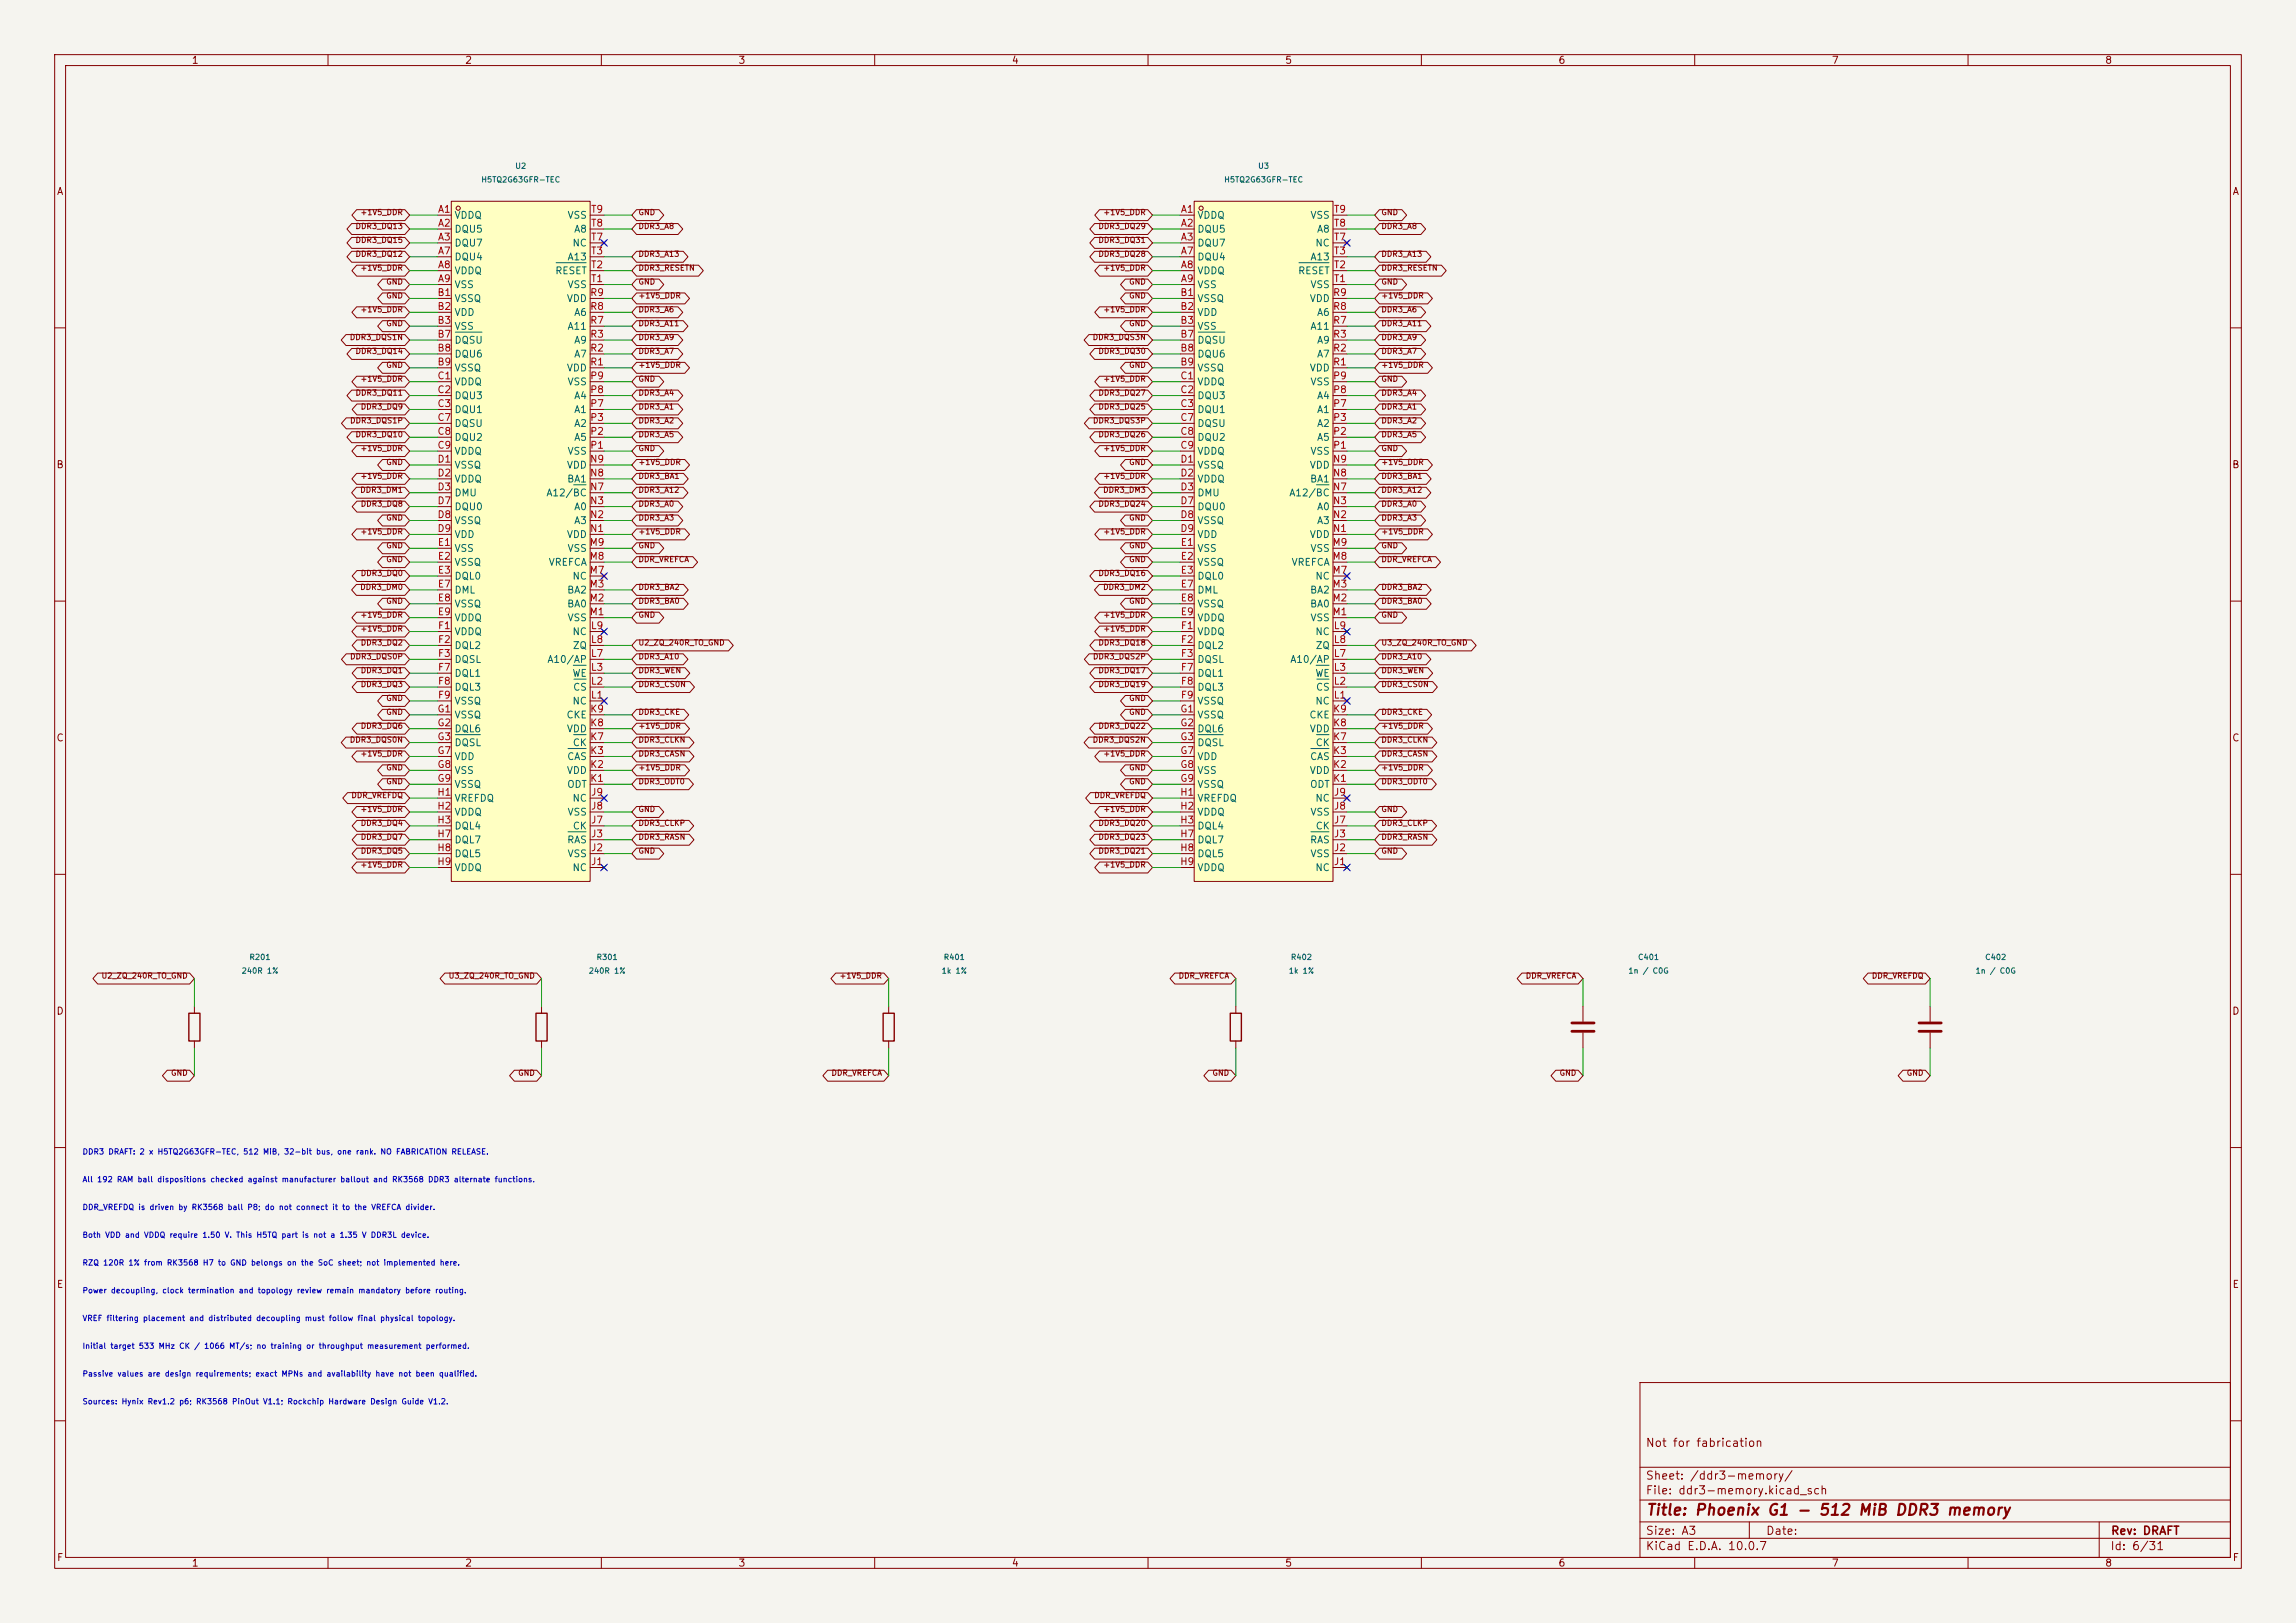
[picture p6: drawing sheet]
<svg xmlns="http://www.w3.org/2000/svg" width="420mm" height="297mm" viewBox="0 0 420 297" stroke-linecap="round" stroke-linejoin="round" font-family="sans-serif">
<defs><g id="words">
<text font-size="2" fill="#840000" x="301" y="277.8">Title: Phoenix G1 - 512 MiB DDR3 memory</text>
<g font-size="1.5" fill="#840000">
<text x="300.9" y="265.1">Not for fabrication</text>
<text x="300.9" y="273.8">File: ddr3-memory.kicad_sch</text>
<text x="300.9" y="271.1">Sheet: /ddr3-memory/</text>
<text x="300.9" y="281.2">Size: A3</text>
<text x="322.9" y="281.2">Date:</text>
<text x="386" y="281.2">Rev: DRAFT</text>
<text x="300.9" y="284">KiCad E.D.A. 10.0.7</text>
<text x="385.9" y="284">Id: 6/31</text>
</g>
<g font-size="1.3" fill="#840000">
<text x="35" y="12">1</text>
<text x="85" y="12">2</text>
<text x="135" y="12">3</text>
<text x="185" y="12">4</text>
<text x="235" y="12">5</text>
<text x="285" y="12">6</text>
<text x="335" y="12">7</text>
<text x="385" y="12">8</text>
<text x="10.3" y="36">A</text>
<text x="408.3" y="36">A</text>
<text x="10.2" y="86">B</text>
<text x="408.2" y="86">B</text>
<text x="10.2" y="136">C</text>
<text x="408.2" y="136">C</text>
<text x="10.2" y="186">D</text>
<text x="408.2" y="186">D</text>
<text x="10.3" y="236">E</text>
<text x="408.3" y="236">E</text>
<text x="10.3" y="286">F</text>
<text x="35" y="287">1</text>
<text x="85" y="287">2</text>
<text x="135" y="287">3</text>
<text x="185" y="287">4</text>
<text x="235" y="287">5</text>
<text x="285" y="287">6</text>
<text x="335" y="287">7</text>
<text x="385" y="287">8</text>
<text x="408.3" y="286">F</text>
</g>
<g font-size="1.3" fill="#a90000">
<text x="80" y="39.2">A1</text>
<text x="80" y="41.8">A2</text>
<text x="108" y="41.8">T8</text>
<text x="108" y="39.2">T9</text>
<text x="215.9" y="39.2">A1</text>
<text x="215.9" y="41.8">A2</text>
<text x="243.9" y="41.8">T8</text>
<text x="243.9" y="39.2">T9</text>
<text x="80" y="44.3">A3</text>
<text x="80" y="46.9">A7</text>
<text x="108" y="46.9">T3</text>
<text x="108" y="44.3">T7</text>
<text x="215.9" y="44.3">A3</text>
<text x="215.9" y="46.9">A7</text>
<text x="243.9" y="46.9">T3</text>
<text x="243.9" y="44.3">T7</text>
<text x="80" y="49.4">A8</text>
<text x="80" y="51.9">A9</text>
<text x="108" y="51.9">T1</text>
<text x="108" y="49.4">T2</text>
<text x="215.9" y="49.4">A8</text>
<text x="215.9" y="51.9">A9</text>
<text x="243.9" y="51.9">T1</text>
<text x="243.9" y="49.4">T2</text>
<text x="79.9" y="54.5">B1</text>
<text x="79.9" y="57">B2</text>
<text x="79.9" y="59.6">B3</text>
<text x="107.9" y="59.6">R7</text>
<text x="107.9" y="57">R8</text>
<text x="107.9" y="54.5">R9</text>
<text x="215.8" y="54.5">B1</text>
<text x="215.8" y="57">B2</text>
<text x="215.8" y="59.6">B3</text>
<text x="243.7" y="59.6">R7</text>
<text x="243.7" y="57">R8</text>
<text x="243.7" y="54.5">R9</text>
<text x="79.9" y="62.1">B7</text>
<text x="79.9" y="64.6">B8</text>
<text x="107.9" y="64.6">R2</text>
<text x="107.9" y="62.1">R3</text>
<text x="215.8" y="62.1">B7</text>
<text x="215.8" y="64.6">B8</text>
<text x="243.7" y="64.6">R2</text>
<text x="243.7" y="62.1">R3</text>
<text x="79.9" y="67.2">B9</text>
<text x="79.9" y="69.7">C1</text>
<text x="107.9" y="69.7">P9</text>
<text x="107.9" y="67.2">R1</text>
<text x="215.8" y="67.2">B9</text>
<text x="215.8" y="69.7">C1</text>
<text x="243.7" y="69.7">P9</text>
<text x="243.7" y="67.2">R1</text>
<text x="79.9" y="72.3">C2</text>
<text x="79.9" y="74.8">C3</text>
<text x="79.9" y="77.3">C7</text>
<text x="107.9" y="77.3">P3</text>
<text x="107.9" y="74.8">P7</text>
<text x="107.9" y="72.3">P8</text>
<text x="215.8" y="72.3">C2</text>
<text x="215.8" y="74.8">C3</text>
<text x="215.8" y="77.3">C7</text>
<text x="243.7" y="77.3">P3</text>
<text x="243.7" y="74.8">P7</text>
<text x="243.7" y="72.3">P8</text>
<text x="79.9" y="79.9">C8</text>
<text x="79.9" y="82.4">C9</text>
<text x="107.9" y="82.4">P1</text>
<text x="107.9" y="79.9">P2</text>
<text x="215.8" y="79.9">C8</text>
<text x="215.8" y="82.4">C9</text>
<text x="243.7" y="82.4">P1</text>
<text x="243.7" y="79.9">P2</text>
<text x="79.9" y="85">D1</text>
<text x="79.9" y="87.5">D2</text>
<text x="107.8" y="87.5">N8</text>
<text x="107.8" y="85">N9</text>
<text x="215.8" y="85">D1</text>
<text x="215.8" y="87.5">D2</text>
<text x="243.7" y="87.5">N8</text>
<text x="243.7" y="85">N9</text>
<text x="79.9" y="90">D3</text>
<text x="79.9" y="92.6">D7</text>
<text x="79.9" y="95.1">D8</text>
<text x="107.8" y="95.1">N2</text>
<text x="107.8" y="92.6">N3</text>
<text x="107.8" y="90">N7</text>
<text x="215.8" y="90">D3</text>
<text x="215.8" y="92.6">D7</text>
<text x="215.8" y="95.1">D8</text>
<text x="243.7" y="95.1">N2</text>
<text x="243.7" y="92.6">N3</text>
<text x="243.7" y="90">N7</text>
<text x="79.9" y="97.7">D9</text>
<text x="80" y="100.2">E1</text>
<text x="107.8" y="100.2">M9</text>
<text x="107.8" y="97.7">N1</text>
<text x="215.8" y="97.7">D9</text>
<text x="215.9" y="100.2">E1</text>
<text x="243.7" y="100.2">M9</text>
<text x="243.7" y="97.7">N1</text>
<text x="80" y="102.7">E2</text>
<text x="80" y="105.3">E3</text>
<text x="80" y="107.8">E7</text>
<text x="107.8" y="107.8">M3</text>
<text x="107.8" y="105.3">M7</text>
<text x="107.8" y="102.7">M8</text>
<text x="215.9" y="102.7">E2</text>
<text x="215.9" y="105.3">E3</text>
<text x="215.9" y="107.8">E7</text>
<text x="243.7" y="107.8">M3</text>
<text x="243.7" y="105.3">M7</text>
<text x="243.7" y="102.7">M8</text>
<text x="80" y="110.4">E8</text>
<text x="80" y="112.9">E9</text>
<text x="107.8" y="112.9">M1</text>
<text x="107.8" y="110.4">M2</text>
<text x="215.9" y="110.4">E8</text>
<text x="215.9" y="112.9">E9</text>
<text x="243.7" y="112.9">M1</text>
<text x="243.7" y="110.4">M2</text>
<text x="80" y="115.4">F1</text>
<text x="80" y="118">F2</text>
<text x="108" y="118">L8</text>
<text x="108" y="115.4">L9</text>
<text x="215.9" y="115.4">F1</text>
<text x="215.9" y="118">F2</text>
<text x="243.9" y="118">L8</text>
<text x="243.9" y="115.4">L9</text>
<text x="80" y="120.5">F3</text>
<text x="80" y="123.1">F7</text>
<text x="80" y="125.6">F8</text>
<text x="108" y="125.6">L2</text>
<text x="108" y="123.1">L3</text>
<text x="108" y="120.5">L7</text>
<text x="215.9" y="120.5">F3</text>
<text x="215.9" y="123.1">F7</text>
<text x="215.9" y="125.6">F8</text>
<text x="243.9" y="125.6">L2</text>
<text x="243.9" y="123.1">L3</text>
<text x="243.9" y="120.5">L7</text>
<text x="79.9" y="130.7">G1</text>
<text x="80" y="128.1">F9</text>
<text x="107.9" y="130.7">K9</text>
<text x="108" y="128.1">L1</text>
<text x="215.8" y="130.7">G1</text>
<text x="215.9" y="128.1">F9</text>
<text x="243.7" y="130.7">K9</text>
<text x="243.9" y="128.1">L1</text>
<text x="79.9" y="133.2">G2</text>
<text x="79.9" y="135.8">G3</text>
<text x="107.9" y="135.8">K7</text>
<text x="107.9" y="133.2">K8</text>
<text x="215.8" y="133.2">G2</text>
<text x="215.8" y="135.8">G3</text>
<text x="243.7" y="135.8">K7</text>
<text x="243.7" y="133.2">K8</text>
<text x="79.9" y="138.3">G7</text>
<text x="79.9" y="140.8">G8</text>
<text x="79.9" y="143.4">G9</text>
<text x="107.9" y="143.4">K1</text>
<text x="107.9" y="140.8">K2</text>
<text x="107.9" y="138.3">K3</text>
<text x="215.8" y="138.3">G7</text>
<text x="215.8" y="140.8">G8</text>
<text x="215.8" y="143.4">G9</text>
<text x="243.7" y="143.4">K1</text>
<text x="243.7" y="140.8">K2</text>
<text x="243.7" y="138.3">K3</text>
<text x="79.9" y="145.9">H1</text>
<text x="79.9" y="148.5">H2</text>
<text x="108" y="148.5">J8</text>
<text x="108" y="145.9">J9</text>
<text x="215.8" y="145.9">H1</text>
<text x="215.8" y="148.5">H2</text>
<text x="243.9" y="148.5">J8</text>
<text x="243.9" y="145.9">J9</text>
<text x="79.9" y="151">H3</text>
<text x="79.9" y="153.5">H7</text>
<text x="108" y="153.5">J3</text>
<text x="108" y="151">J7</text>
<text x="215.8" y="151">H3</text>
<text x="215.8" y="153.5">H7</text>
<text x="243.9" y="153.5">J3</text>
<text x="243.9" y="151">J7</text>
<text x="79.9" y="156.1">H8</text>
<text x="79.9" y="158.6">H9</text>
<text x="108" y="158.6">J1</text>
<text x="108" y="156.1">J2</text>
<text x="215.8" y="156.1">H8</text>
<text x="215.8" y="158.6">H9</text>
<text x="243.9" y="158.6">J1</text>
<text x="243.9" y="156.1">J2</text>
</g>
<g font-size="1.3" fill="#006464">
<text x="83" y="40.3">VDDQ</text>
<text x="103.7" y="40.3">VSS</text>
<text x="218.9" y="40.3">VDDQ</text>
<text x="239.6" y="40.3">VSS</text>
<text x="83" y="42.9">DQU5</text>
<text x="83" y="45.4">DQU7</text>
<text x="83" y="48">DQU4</text>
<text x="103.7" y="48">A13</text>
<text x="104.6" y="45.4">NC</text>
<text x="104.9" y="42.9">A8</text>
<text x="218.9" y="42.9">DQU5</text>
<text x="218.9" y="45.4">DQU7</text>
<text x="218.9" y="48">DQU4</text>
<text x="239.6" y="48">A13</text>
<text x="240.5" y="45.4">NC</text>
<text x="240.8" y="42.9">A8</text>
<text x="83" y="50.5">VDDQ</text>
<text x="83" y="53">VSS</text>
<text x="101.5" y="50.5">RESET</text>
<text x="103.7" y="53">VSS</text>
<text x="218.9" y="50.5">VDDQ</text>
<text x="218.9" y="53">VSS</text>
<text x="237.4" y="50.5">RESET</text>
<text x="239.6" y="53">VSS</text>
<text x="83" y="55.6">VSSQ</text>
<text x="83" y="58.1">VDD</text>
<text x="103.6" y="55.6">VDD</text>
<text x="104.9" y="58.1">A6</text>
<text x="218.9" y="55.6">VSSQ</text>
<text x="218.9" y="58.1">VDD</text>
<text x="239.5" y="55.6">VDD</text>
<text x="240.8" y="58.1">A6</text>
<text x="83" y="60.7">VSS</text>
<text x="83" y="63.2">DQSU</text>
<text x="83" y="65.7">DQU6</text>
<text x="103.7" y="60.7">A11</text>
<text x="104.9" y="65.7">A7</text>
<text x="104.9" y="63.2">A9</text>
<text x="218.9" y="60.7">VSS</text>
<text x="218.9" y="63.2">DQSU</text>
<text x="218.9" y="65.7">DQU6</text>
<text x="239.6" y="60.7">A11</text>
<text x="240.8" y="65.7">A7</text>
<text x="240.8" y="63.2">A9</text>
<text x="83" y="68.3">VSSQ</text>
<text x="83" y="70.8">VDDQ</text>
<text x="103.6" y="68.3">VDD</text>
<text x="103.7" y="70.8">VSS</text>
<text x="218.9" y="68.3">VSSQ</text>
<text x="218.9" y="70.8">VDDQ</text>
<text x="239.5" y="68.3">VDD</text>
<text x="239.6" y="70.8">VSS</text>
<text x="83" y="73.4">DQU3</text>
<text x="83" y="75.9">DQU1</text>
<text x="104.9" y="75.9">A1</text>
<text x="104.9" y="73.4">A4</text>
<text x="218.9" y="73.4">DQU3</text>
<text x="218.9" y="75.9">DQU1</text>
<text x="240.8" y="75.9">A1</text>
<text x="240.8" y="73.4">A4</text>
<text x="83" y="78.4">DQSU</text>
<text x="83" y="81">DQU2</text>
<text x="83" y="83.5">VDDQ</text>
<text x="103.7" y="83.5">VSS</text>
<text x="104.9" y="81">A5</text>
<text x="104.9" y="78.4">A2</text>
<text x="218.9" y="78.4">DQSU</text>
<text x="218.9" y="81">DQU2</text>
<text x="218.9" y="83.5">VDDQ</text>
<text x="239.6" y="83.5">VSS</text>
<text x="240.8" y="81">A5</text>
<text x="240.8" y="78.4">A2</text>
<text x="83" y="86.1">VSSQ</text>
<text x="83" y="88.6">VDDQ</text>
<text x="103.6" y="86.1">VDD</text>
<text x="103.6" y="88.6">BA1</text>
<text x="218.9" y="86.1">VSSQ</text>
<text x="218.9" y="88.6">VDDQ</text>
<text x="239.5" y="86.1">VDD</text>
<text x="239.5" y="88.6">BA1</text>
<text x="83" y="91.1">DMU</text>
<text x="83" y="93.7">DQU0</text>
<text x="99.8" y="91.1">A12/BC</text>
<text x="104.9" y="93.7">A0</text>
<text x="218.9" y="91.1">DMU</text>
<text x="218.9" y="93.7">DQU0</text>
<text x="235.7" y="91.1">A12/BC</text>
<text x="240.8" y="93.7">A0</text>
<text x="83" y="96.2">VSSQ</text>
<text x="83" y="98.8">VDD</text>
<text x="83" y="101.3">VSS</text>
<text x="103.6" y="98.8">VDD</text>
<text x="103.7" y="101.3">VSS</text>
<text x="104.9" y="96.2">A3</text>
<text x="218.9" y="96.2">VSSQ</text>
<text x="218.9" y="98.8">VDD</text>
<text x="218.9" y="101.3">VSS</text>
<text x="239.5" y="98.8">VDD</text>
<text x="239.6" y="101.3">VSS</text>
<text x="240.8" y="96.2">A3</text>
<text x="83" y="103.8">VSSQ</text>
<text x="83" y="106.4">DQL0</text>
<text x="100.3" y="103.8">VREFCA</text>
<text x="104.6" y="106.4">NC</text>
<text x="218.9" y="103.8">VSSQ</text>
<text x="218.9" y="106.4">DQL0</text>
<text x="236.1" y="103.8">VREFCA</text>
<text x="240.5" y="106.4">NC</text>
<text x="83" y="108.9">DML</text>
<text x="83" y="111.5">VSSQ</text>
<text x="83" y="114">VDDQ</text>
<text x="103.6" y="111.5">BA0</text>
<text x="103.6" y="108.9">BA2</text>
<text x="103.7" y="114">VSS</text>
<text x="218.9" y="108.9">DML</text>
<text x="218.9" y="111.5">VSSQ</text>
<text x="218.9" y="114">VDDQ</text>
<text x="239.5" y="111.5">BA0</text>
<text x="239.5" y="108.9">BA2</text>
<text x="239.6" y="114">VSS</text>
<text x="83" y="116.5">VDDQ</text>
<text x="83" y="119.1">DQL2</text>
<text x="104.6" y="116.5">NC</text>
<text x="104.7" y="119.1">ZQ</text>
<text x="218.9" y="116.5">VDDQ</text>
<text x="218.9" y="119.1">DQL2</text>
<text x="240.5" y="116.5">NC</text>
<text x="240.6" y="119.1">ZQ</text>
<text x="83" y="121.6">DQSL</text>
<text x="83" y="124.2">DQL1</text>
<text x="100" y="121.6">A10/AP</text>
<text x="104.6" y="124.2">WE</text>
<text x="218.9" y="121.6">DQSL</text>
<text x="218.9" y="124.2">DQL1</text>
<text x="235.9" y="121.6">A10/AP</text>
<text x="240.5" y="124.2">WE</text>
<text x="83" y="126.7">DQL3</text>
<text x="83" y="129.2">VSSQ</text>
<text x="83" y="131.8">VSSQ</text>
<text x="103.5" y="131.8">CKE</text>
<text x="104.6" y="129.2">NC</text>
<text x="104.7" y="126.7">CS</text>
<text x="218.9" y="126.7">DQL3</text>
<text x="218.9" y="129.2">VSSQ</text>
<text x="218.9" y="131.8">VSSQ</text>
<text x="239.4" y="131.8">CKE</text>
<text x="240.5" y="129.2">NC</text>
<text x="240.6" y="126.7">CS</text>
<text x="83" y="134.3">DQL6</text>
<text x="83" y="136.9">DQSL</text>
<text x="103.6" y="134.3">VDD</text>
<text x="104.7" y="136.9">CK</text>
<text x="218.9" y="134.3">DQL6</text>
<text x="218.9" y="136.9">DQSL</text>
<text x="239.5" y="134.3">VDD</text>
<text x="240.6" y="136.9">CK</text>
<text x="83" y="139.4">VDD</text>
<text x="83" y="141.9">VSS</text>
<text x="103.6" y="141.9">VDD</text>
<text x="103.6" y="139.4">CAS</text>
<text x="218.9" y="139.4">VDD</text>
<text x="218.9" y="141.9">VSS</text>
<text x="239.5" y="141.9">VDD</text>
<text x="239.5" y="139.4">CAS</text>
<text x="83" y="144.5">VSSQ</text>
<text x="83" y="147">VREFDQ</text>
<text x="83" y="149.6">VDDQ</text>
<text x="103.6" y="144.5">ODT</text>
<text x="103.7" y="149.6">VSS</text>
<text x="104.6" y="147">NC</text>
<text x="218.9" y="144.5">VSSQ</text>
<text x="218.9" y="147">VREFDQ</text>
<text x="218.9" y="149.6">VDDQ</text>
<text x="239.5" y="144.5">ODT</text>
<text x="239.6" y="149.6">VSS</text>
<text x="240.5" y="147">NC</text>
<text x="83" y="152.1">DQL4</text>
<text x="83" y="154.6">DQL7</text>
<text x="103.6" y="154.6">RAS</text>
<text x="104.7" y="152.1">CK</text>
<text x="218.9" y="152.1">DQL4</text>
<text x="218.9" y="154.6">DQL7</text>
<text x="239.5" y="154.6">RAS</text>
<text x="240.6" y="152.1">CK</text>
<text x="83" y="157.2">DQL5</text>
<text x="83" y="159.7">VDDQ</text>
<text x="103.7" y="157.2">VSS</text>
<text x="104.6" y="159.7">NC</text>
<text x="218.9" y="157.2">DQL5</text>
<text x="218.9" y="159.7">VDDQ</text>
<text x="239.6" y="157.2">VSS</text>
<text x="240.5" y="159.7">NC</text>
</g>
<g font-size="1" fill="#006464">
<text x="87.9" y="33.6">H5TQ2G63GFR-TEC</text>
<text x="94.2" y="31.1">U2</text>
<text x="223.8" y="33.6">H5TQ2G63GFR-TEC</text>
<text x="230" y="31.1">U3</text>
<text x="44.1" y="178.4">240R 1%</text>
<text x="45.5" y="175.9">R201</text>
<text x="107.6" y="178.4">240R 1%</text>
<text x="109" y="175.9">R301</text>
<text x="172.2" y="178.4">1k 1%</text>
<text x="172.5" y="175.9">R401</text>
<text x="235.7" y="178.4">1k 1%</text>
<text x="236" y="175.9">R402</text>
<text x="297.8" y="178.4">1n / C0G</text>
<text x="299.5" y="175.9">C401</text>
<text x="361.3" y="178.4">1n / C0G</text>
<text x="363" y="175.9">C402</text>
</g>
<g font-size="1" fill="#840000">
<text x="65.8" y="39.6">+1V5_DDR</text>
<text x="116.7" y="39.6">GND</text>
<text x="201.7" y="39.6">+1V5_DDR</text>
<text x="252.6" y="39.6">GND</text>
<text x="64.9" y="44.7">DDR3_DQ15</text>
<text x="64.9" y="47.2">DDR3_DQ12</text>
<text x="64.9" y="42.2">DDR3_DQ13</text>
<text x="116.7" y="42.2">DDR3_A8</text>
<text x="116.7" y="47.2">DDR3_A13</text>
<text x="200.8" y="47.2">DDR3_DQ28</text>
<text x="200.8" y="44.7">DDR3_DQ31</text>
<text x="200.8" y="42.2">DDR3_DQ29</text>
<text x="252.6" y="47.2">DDR3_A13</text>
<text x="252.6" y="42.2">DDR3_A8</text>
<text x="65.8" y="49.8">+1V5_DDR</text>
<text x="70.6" y="52.3">GND</text>
<text x="116.7" y="49.8">DDR3_RESETN</text>
<text x="116.7" y="52.3">GND</text>
<text x="201.7" y="49.8">+1V5_DDR</text>
<text x="206.4" y="52.3">GND</text>
<text x="252.6" y="49.8">DDR3_RESETN</text>
<text x="252.6" y="52.3">GND</text>
<text x="65.8" y="57.4">+1V5_DDR</text>
<text x="70.6" y="54.9">GND</text>
<text x="70.6" y="59.9">GND</text>
<text x="116.7" y="54.9">+1V5_DDR</text>
<text x="116.7" y="59.9">DDR3_A11</text>
<text x="116.7" y="57.4">DDR3_A6</text>
<text x="201.7" y="57.4">+1V5_DDR</text>
<text x="206.4" y="59.9">GND</text>
<text x="206.4" y="54.9">GND</text>
<text x="252.6" y="54.9">+1V5_DDR</text>
<text x="252.6" y="57.4">DDR3_A6</text>
<text x="252.6" y="59.9">DDR3_A11</text>
<text x="63.9" y="62.5">DDR3_DQS1N</text>
<text x="64.9" y="65">DDR3_DQ14</text>
<text x="116.7" y="65">DDR3_A7</text>
<text x="116.7" y="62.5">DDR3_A9</text>
<text x="199.8" y="62.5">DDR3_DQS3N</text>
<text x="200.8" y="65">DDR3_DQ30</text>
<text x="252.6" y="62.5">DDR3_A9</text>
<text x="252.6" y="65">DDR3_A7</text>
<text x="65.8" y="70.1">+1V5_DDR</text>
<text x="70.6" y="67.6">GND</text>
<text x="116.7" y="70.1">GND</text>
<text x="116.7" y="67.6">+1V5_DDR</text>
<text x="201.7" y="70.1">+1V5_DDR</text>
<text x="206.4" y="67.6">GND</text>
<text x="252.6" y="67.6">+1V5_DDR</text>
<text x="252.6" y="70.1">GND</text>
<text x="63.9" y="77.7">DDR3_DQS1P</text>
<text x="64.9" y="72.6">DDR3_DQ11</text>
<text x="65.9" y="75.2">DDR3_DQ9</text>
<text x="116.7" y="77.7">DDR3_A2</text>
<text x="116.7" y="75.2">DDR3_A1</text>
<text x="116.7" y="72.6">DDR3_A4</text>
<text x="199.8" y="77.7">DDR3_DQS3P</text>
<text x="200.8" y="75.2">DDR3_DQ25</text>
<text x="200.8" y="72.6">DDR3_DQ27</text>
<text x="252.6" y="72.6">DDR3_A4</text>
<text x="252.6" y="75.2">DDR3_A1</text>
<text x="252.6" y="77.7">DDR3_A2</text>
<text x="64.9" y="80.3">DDR3_DQ10</text>
<text x="65.8" y="82.8">+1V5_DDR</text>
<text x="116.7" y="82.8">GND</text>
<text x="116.7" y="80.3">DDR3_A5</text>
<text x="200.8" y="80.3">DDR3_DQ26</text>
<text x="201.7" y="82.8">+1V5_DDR</text>
<text x="252.6" y="80.3">DDR3_A5</text>
<text x="252.6" y="82.8">GND</text>
<text x="65.8" y="87.9">+1V5_DDR</text>
<text x="70.6" y="85.3">GND</text>
<text x="116.7" y="85.3">+1V5_DDR</text>
<text x="116.7" y="87.9">DDR3_BA1</text>
<text x="201.7" y="87.9">+1V5_DDR</text>
<text x="206.4" y="85.3">GND</text>
<text x="252.6" y="85.3">+1V5_DDR</text>
<text x="252.6" y="87.9">DDR3_BA1</text>
<text x="65.8" y="90.4">DDR3_DM1</text>
<text x="65.9" y="93">DDR3_DQ8</text>
<text x="70.6" y="95.5">GND</text>
<text x="116.7" y="95.5">DDR3_A3</text>
<text x="116.7" y="93">DDR3_A0</text>
<text x="116.7" y="90.4">DDR3_A12</text>
<text x="200.8" y="93">DDR3_DQ24</text>
<text x="201.7" y="90.4">DDR3_DM3</text>
<text x="206.4" y="95.5">GND</text>
<text x="252.6" y="90.4">DDR3_A12</text>
<text x="252.6" y="93">DDR3_A0</text>
<text x="252.6" y="95.5">DDR3_A3</text>
<text x="65.8" y="98">+1V5_DDR</text>
<text x="70.6" y="100.6">GND</text>
<text x="116.7" y="100.6">GND</text>
<text x="116.7" y="98">+1V5_DDR</text>
<text x="201.7" y="98">+1V5_DDR</text>
<text x="206.4" y="100.6">GND</text>
<text x="252.6" y="98">+1V5_DDR</text>
<text x="252.6" y="100.6">GND</text>
<text x="65.9" y="105.7">DDR3_DQ0</text>
<text x="70.6" y="103.1">GND</text>
<text x="116.7" y="103.1">DDR_VREFCA</text>
<text x="200.8" y="105.7">DDR3_DQ16</text>
<text x="206.4" y="103.1">GND</text>
<text x="252.6" y="103.1">DDR_VREFCA</text>
<text x="65.8" y="108.2">DDR3_DM0</text>
<text x="65.8" y="113.3">+1V5_DDR</text>
<text x="70.6" y="110.7">GND</text>
<text x="116.7" y="113.3">GND</text>
<text x="116.7" y="110.7">DDR3_BA0</text>
<text x="116.7" y="108.2">DDR3_BA2</text>
<text x="201.7" y="108.2">DDR3_DM2</text>
<text x="201.7" y="113.3">+1V5_DDR</text>
<text x="206.4" y="110.7">GND</text>
<text x="252.6" y="108.2">DDR3_BA2</text>
<text x="252.6" y="110.7">DDR3_BA0</text>
<text x="252.6" y="113.3">GND</text>
<text x="65.8" y="115.8">+1V5_DDR</text>
<text x="65.9" y="118.4">DDR3_DQ2</text>
<text x="116.7" y="118.4">U2_ZQ_240R_TO_GND</text>
<text x="200.8" y="118.4">DDR3_DQ18</text>
<text x="201.7" y="115.8">+1V5_DDR</text>
<text x="252.6" y="118.4">U3_ZQ_240R_TO_GND</text>
<text x="63.9" y="120.9">DDR3_DQS0P</text>
<text x="65.9" y="123.4">DDR3_DQ1</text>
<text x="65.9" y="126">DDR3_DQ3</text>
<text x="116.7" y="126">DDR3_CS0N</text>
<text x="116.7" y="123.4">DDR3_WEN</text>
<text x="116.7" y="120.9">DDR3_A10</text>
<text x="199.8" y="120.9">DDR3_DQS2P</text>
<text x="200.8" y="126">DDR3_DQ19</text>
<text x="200.8" y="123.4">DDR3_DQ17</text>
<text x="252.6" y="120.9">DDR3_A10</text>
<text x="252.6" y="123.4">DDR3_WEN</text>
<text x="252.6" y="126">DDR3_CS0N</text>
<text x="70.6" y="128.5">GND</text>
<text x="70.6" y="131.1">GND</text>
<text x="116.7" y="131.1">DDR3_CKE</text>
<text x="206.4" y="131.1">GND</text>
<text x="206.4" y="128.5">GND</text>
<text x="252.6" y="131.1">DDR3_CKE</text>
<text x="63.9" y="136.1">DDR3_DQS0N</text>
<text x="65.9" y="133.6">DDR3_DQ6</text>
<text x="116.7" y="136.1">DDR3_CLKN</text>
<text x="116.7" y="133.6">+1V5_DDR</text>
<text x="199.8" y="136.1">DDR3_DQS2N</text>
<text x="200.8" y="133.6">DDR3_DQ22</text>
<text x="252.6" y="133.6">+1V5_DDR</text>
<text x="252.6" y="136.1">DDR3_CLKN</text>
<text x="65.8" y="138.7">+1V5_DDR</text>
<text x="70.6" y="141.2">GND</text>
<text x="70.6" y="143.8">GND</text>
<text x="116.7" y="143.8">DDR3_ODT0</text>
<text x="116.7" y="141.2">+1V5_DDR</text>
<text x="116.7" y="138.7">DDR3_CASN</text>
<text x="201.7" y="138.7">+1V5_DDR</text>
<text x="206.4" y="143.8">GND</text>
<text x="206.4" y="141.2">GND</text>
<text x="252.6" y="138.7">DDR3_CASN</text>
<text x="252.6" y="141.2">+1V5_DDR</text>
<text x="252.6" y="143.8">DDR3_ODT0</text>
<text x="64.2" y="146.3">DDR_VREFDQ</text>
<text x="65.8" y="148.8">+1V5_DDR</text>
<text x="116.7" y="148.8">GND</text>
<text x="200.1" y="146.3">DDR_VREFDQ</text>
<text x="201.7" y="148.8">+1V5_DDR</text>
<text x="252.6" y="148.8">GND</text>
<text x="65.9" y="151.4">DDR3_DQ4</text>
<text x="65.9" y="153.9">DDR3_DQ7</text>
<text x="116.7" y="153.9">DDR3_RASN</text>
<text x="116.7" y="151.4">DDR3_CLKP</text>
<text x="200.8" y="153.9">DDR3_DQ23</text>
<text x="200.8" y="151.4">DDR3_DQ20</text>
<text x="252.6" y="151.4">DDR3_CLKP</text>
<text x="252.6" y="153.9">DDR3_RASN</text>
<text x="65.8" y="159">+1V5_DDR</text>
<text x="65.9" y="156.5">DDR3_DQ5</text>
<text x="116.7" y="156.5">GND</text>
<text x="200.8" y="156.5">DDR3_DQ21</text>
<text x="201.7" y="159">+1V5_DDR</text>
<text x="252.6" y="156.5">GND</text>
<text x="18.5" y="179.3">U2_ZQ_240R_TO_GND</text>
<text x="82" y="179.3">U3_ZQ_240R_TO_GND</text>
<text x="153.5" y="179.3">+1V5_DDR</text>
<text x="215.5" y="179.3">DDR_VREFCA</text>
<text x="279" y="179.3">DDR_VREFCA</text>
<text x="342.3" y="179.3">DDR_VREFDQ</text>
<text x="31.2" y="197.1">GND</text>
<text x="94.7" y="197.1">GND</text>
<text x="152" y="197.1">DDR_VREFCA</text>
<text x="221.7" y="197.1">GND</text>
<text x="285.2" y="197.1">GND</text>
<text x="348.7" y="197.1">GND</text>
</g>
<g font-size="1" fill="#0000c2">
<text x="15" y="211.5">DDR3 DRAFT: 2 x H5TQ2G63GFR-TEC, 512 MiB, 32-bit bus, one rank. NO FABRICATION RELEASE.</text>
<text x="15" y="216.6">All 192 RAM ball dispositions checked against manufacturer ballout and RK3568 DDR3 alternate functions.</text>
<text x="15" y="221.7">DDR_VREFDQ is driven by RK3568 ball P8; do not connect it to the VREFCA divider.</text>
<text x="15" y="226.7">Both VDD and VDDQ require 1.50 V. This H5TQ part is not a 1.35 V DDR3L device.</text>
<text x="15" y="231.8">RZQ 120R 1% from RK3568 H7 to GND belongs on the SoC sheet; not implemented here.</text>
<text x="15" y="236.9">Power decoupling, clock termination and topology review remain mandatory before routing.</text>
<text x="15" y="242">VREF filtering placement and distributed decoupling must follow final physical topology.</text>
<text x="15" y="247.1">Initial target 533 MHz CK / 1066 MT/s; no training or throughput measurement performed.</text>
<text x="15" y="252.1">Passive values are design requirements; exact MPNs and availability have not been qualified.</text>
<text x="15" y="257.2">Sources: Hynix Rev1.2 p6; RK3568 PinOut V1.1; Rockchip Hardware Design Guide V1.2.</text>
</g>
</g></defs>
<path d="M0 0h420v297h-420z" fill="#f5f4ef" stroke="#f5f4ef" stroke-width=".18"/>
<g fill="none" stroke="#840000" stroke-width=".18">
<path d="M10 10h400v277h-400zM12 12h396v273h-396zM60 10v2M110 10v2M160 10v2M210 10v2M260 10v2M310 10v2M360 10v2M10 60h2M408 60h2M10 110h2"/>
<path d="M408 110h2M10 160h2M408 160h2M35.6 184.2v1.2M35.6 190.5v1.3M226.1 184.2v1.2M226.1 190.5v1.3M289.6 184.2v2.7M289.6 189v2.8M353.1 184.2v2.7M353.1 189v2.8M10 210h2"/>
<path d="M408 210h2M300 253h108v32h-108zM10 260h2M300 278.5h108M300 274.5h108M300 268.5h108M320 278.5v3M384 278.5v6.5M408 260h2M60 285v2M110 285v2M160 285v2"/>
<path d="M210 285v2M260 285v2M300 281.5h108M310 285v2M360 285v2"/>
</g>
<path d="M34.5 185.4h2.1v5.1h-2.1zM225 185.4h2.1v5.1h-2.1z" fill="none" stroke="#840000" stroke-width=".25"/>
<path d="M287.5 187.2h4.1M287.5 188.7h4.1M351 187.2h4.1M351 188.7h4.1" fill="none" stroke="#840000" stroke-width=".51"/>
<path d="M218.4 36.8h25.4v124.5h-25.4z" fill="#ffffc2"/>
<g fill="none" stroke="#840000" stroke-width=".18">
<path d="M215.9 39.4h2.5M218.4 36.8h25.4v124.5h-25.4zM243.8 39.4h2.6M215.9 41.9h2.5M215.9 44.5h2.5M215.9 47h2.5M215.9 49.5h2.5M215.9 52.1h2.5M215.9 54.6h2.5M215.9 57.2h2.5M215.9 59.7h2.5M243.8 41.9h2.6"/>
<path d="M243.8 44.5h2.6M243.8 47h2.6M243.8 49.5h2.6M243.8 52.1h2.6M243.8 54.6h2.6M243.8 57.2h2.6M243.8 59.7h2.6M246 44.1l.8 .7M246.8 44.1l-.8 .7M215.9 62.2h2.5M215.9 64.8h2.5M215.9 67.3h2.5"/>
<path d="M215.9 69.9h2.5M215.9 72.4h2.5M215.9 74.9h2.5M215.9 77.5h2.5M243.8 62.2h2.6M243.8 64.8h2.6M243.8 67.3h2.6M243.8 69.9h2.6M243.8 72.4h2.6M243.8 74.9h2.6M243.8 77.5h2.6M215.9 80h2.5"/>
<path d="M215.9 82.6h2.5M215.9 85.1h2.5M215.9 87.6h2.5M215.9 90.2h2.5M215.9 92.7h2.5M215.9 95.3h2.5M215.9 97.8h2.5M243.8 80h2.6M243.8 82.6h2.6M243.8 85.1h2.6M243.8 87.6h2.6M243.8 90.2h2.6"/>
<path d="M243.8 92.7h2.6M243.8 95.3h2.6M243.8 97.8h2.6M215.9 100.3h2.5M215.9 102.9h2.5M215.9 105.4h2.5M215.9 108h2.5M215.9 110.5h2.5M215.9 113h2.5M215.9 115.6h2.5M215.9 118.1h2.5M243.8 100.3h2.6"/>
<path d="M243.8 102.9h2.6M243.8 105.4h2.6M243.8 108h2.6M243.8 110.5h2.6M243.8 113h2.6M243.8 115.6h2.6M243.8 118.1h2.6M246 115.2l.8 .8M246 105l.8 .8M246.8 115.2l-.8 .8M246.8 105l-.8 .8M215.9 120.7h2.5"/>
<path d="M215.9 123.2h2.5M215.9 125.7h2.5M215.9 128.3h2.5M215.9 130.8h2.5M215.9 133.4h2.5M215.9 135.9h2.5M215.9 138.4h2.5M243.8 120.7h2.6M243.8 123.2h2.6M243.8 125.7h2.6M243.8 128.3h2.6M243.8 130.8h2.6"/>
<path d="M243.8 133.4h2.6M243.8 135.9h2.6M243.8 138.4h2.6M246 127.9l.8 .8M246.8 127.9l-.8 .8M215.9 141h2.5M215.9 143.5h2.5M215.9 146.1h2.5M215.9 148.6h2.5M215.9 151.1h2.5M215.9 153.7h2.5M215.9 156.2h2.5"/>
<path d="M215.9 158.8h2.5M243.8 141h2.6M243.8 143.5h2.6M243.8 146.1h2.6M243.8 148.6h2.6M243.8 151.1h2.6M243.8 153.7h2.6M243.8 156.2h2.6M243.8 158.8h2.6M246 158.4l.8 .7M246 145.7l.8 .7M246.8 158.4l-.8 .7"/>
<path d="M246.8 145.7l-.8 .7M162.6 184.2v1.2M162.6 190.5v1.3"/>
<circle cx="219.7" cy="38.1" r=".38"/>
</g>
<path d="M237.6 48.1h5.5M219.2 60.8h4.9M240.8 88.7h2.3M219.2 134.4h4.6M239.8 137h3.3M240.8 121.7h2.3M240.8 134.4h2.3M240.9 124.3h2.2M239.8 152.2h3.3" fill="none" stroke="#006464" stroke-width=".18"/>
<path d="M161.5 185.4h2.1v5.1h-2.1z" fill="none" stroke="#840000" stroke-width=".25"/>
<path d="M82.5 36.8h25.4v124.5h-25.4z" fill="#ffffc2"/>
<g fill="none" stroke="#840000" stroke-width=".18">
<path d="M65.2 38.4h8.9l.8 1-.8 1h-8.9l-.8-1zM80 39.4h2.5M82.5 36.8h25.4v124.5h-25.4zM107.9 39.4h2.6M116.4 38.4h4.1l.9 1-.9 1h-4.1l-.8-1zM201.1 38.4h8.8l.9 1-.9 1h-8.8l-.8-1zM252.3 38.4h4.1l.9 1-.9 1h-4.1l-.8-1zM64.3 43.4h9.8l.8 1.1-.8 1h-9.8l-.8-1zM64.3 46h9.8l.8 1-.8 1h-9.8l-.8-1zM64.3 40.9h9.8l.8 1-.8 1h-9.8l-.8-1zM65.2 48.5h8.9l.8 1-.8 1h-8.9l-.8-1zM65.2 56.1h8.9l.8 1.1-.8 1h-8.9l-.8-1z"/>
<path d="M70 51.1h4.1l.8 1-.8 1h-4.1l-.9-1zM70 53.6h4.1l.8 1-.8 1h-4.1l-.9-1zM70 58.7h4.1l.8 1-.8 1h-4.1l-.9-1zM80 41.9h2.5M80 44.5h2.5M80 47h2.5M80 49.5h2.5M80 52.1h2.5M80 54.6h2.5M80 57.2h2.5M80 59.7h2.5M107.9 41.9h2.6"/>
<path d="M107.9 44.5h2.6M107.9 47h2.6M107.9 49.5h2.6M107.9 52.1h2.6M107.9 54.6h2.6M107.9 57.2h2.6M107.9 59.7h2.6M110.1 44.1l.8 .7M110.9 44.1l-.8 .7M116.4 40.9h7.6l.9 1-.9 1h-7.6l-.8-1zM116.4 46h8.6l.8 1-.8 1h-8.6l-.8-1zM116.4 48.5h11.4l.9 1-.9 1h-11.4l-.8-1z"/>
<path d="M116.4 51.1h4.1l.9 1-.9 1h-4.1l-.8-1zM116.4 53.6h8.9l.8 1-.8 1h-8.9l-.8-1zM116.4 58.7h8.6l.8 1-.8 1h-8.6l-.8-1zM116.4 56.1h7.6l.9 1.1-.9 1h-7.6l-.8-1zM200.2 46h9.7l.9 1-.9 1h-9.7l-.8-1zM200.2 43.4h9.7l.9 1.1-.9 1h-9.7l-.8-1zM200.2 40.9h9.7l.9 1-.9 1h-9.7l-.8-1zM201.1 56.1h8.8l.9 1.1-.9 1h-8.8l-.8-1zM201.1 48.5h8.8l.9 1-.9 1h-8.8l-.8-1zM205.8 58.7h4.1l.9 1-.9 1h-4.1l-.8-1zM205.8 53.6h4.1l.9 1-.9 1h-4.1l-.8-1zM205.8 51.1h4.1l.9 1-.9 1h-4.1l-.8-1z"/>
<path d="M252.3 48.5h11.4l.8 1-.8 1h-11.4l-.8-1zM252.3 51.1h4.1l.9 1-.9 1h-4.1l-.8-1zM252.3 53.6h8.8l.9 1-.9 1h-8.8l-.8-1zM252.3 56.1h7.6l.9 1.1-.9 1h-7.6l-.8-1zM252.3 58.7h8.6l.8 1-.8 1h-8.6l-.8-1zM252.3 46h8.6l.8 1-.8 1h-8.6l-.8-1zM252.3 40.9h7.6l.9 1-.9 1h-7.6l-.8-1zM63.3 61.2h10.8l.8 1-.8 1h-10.8l-.9-1zM63.3 76.5h10.8l.8 1-.8 1h-10.8l-.8-1zM64.3 63.8h9.8l.8 1-.8 1h-9.8l-.8-1zM64.3 71.4h9.8l.8 1-.8 1h-9.8l-.8-1zM64.3 79h9.8l.8 1-.8 1h-9.8l-.8-1z"/>
<path d="M65.2 68.8h8.9l.8 1.1-.8 1h-8.9l-.8-1zM65.3 73.9h8.8l.8 1-.8 1h-8.8l-.9-1zM70 66.3h4.1l.8 1-.8 1h-4.1l-.9-1zM80 62.2h2.5M80 64.8h2.5M80 67.3h2.5M80 69.9h2.5M80 72.4h2.5M80 74.9h2.5M80 77.5h2.5M107.9 62.2h2.6M107.9 64.8h2.6"/>
<path d="M107.9 67.3h2.6M107.9 69.9h2.6M107.9 72.4h2.6M107.9 74.9h2.6M107.9 77.5h2.6M116.4 76.5h7.6l.9 1-.9 1h-7.6l-.8-1zM116.4 73.9h7.6l.9 1-.9 1h-7.6l-.8-1zM116.4 71.4h7.6l.9 1-.9 1h-7.6l-.8-1zM116.4 68.8h4.1l.9 1.1-.9 1h-4.1l-.8-1zM116.4 66.3h8.9l.8 1-.8 1h-8.9l-.8-1zM116.4 63.8h7.6l.9 1-.9 1h-7.6l-.8-1zM116.4 61.2h7.6l.9 1-.9 1h-7.6l-.8-1z"/>
<path d="M116.4 79h7.6l.9 1-.9 1h-7.6l-.8-1zM199.2 61.2h10.7l.9 1-.9 1h-10.7l-.9-1zM199.2 76.5h10.7l.9 1-.9 1h-10.7l-.8-1zM200.2 79h9.7l.9 1-.9 1h-9.7l-.8-1zM200.2 73.9h9.7l.9 1-.9 1h-9.7l-.8-1zM200.2 71.4h9.7l.9 1-.9 1h-9.7l-.8-1zM200.2 63.8h9.7l.9 1-.9 1h-9.7l-.8-1zM201.1 68.8h8.8l.9 1.1-.9 1h-8.8l-.8-1zM205.8 66.3h4.1l.9 1-.9 1h-4.1l-.8-1zM252.3 61.2h7.6l.9 1-.9 1h-7.6l-.8-1zM252.3 63.8h7.6l.9 1-.9 1h-7.6l-.8-1zM252.3 66.3h8.8l.9 1-.9 1h-8.8l-.8-1z"/>
<path d="M252.3 68.8h4.1l.9 1.1-.9 1h-4.1l-.8-1zM252.3 71.4h7.6l.9 1-.9 1h-7.6l-.8-1zM252.3 73.9h7.6l.9 1-.9 1h-7.6l-.8-1zM252.3 76.5h7.6l.9 1-.9 1h-7.6l-.8-1zM252.3 79h7.6l.9 1-.9 1h-7.6l-.8-1zM65.2 89.2h8.9l.8 1-.8 1h-8.9l-.9-1zM65.2 81.5h8.9l.8 1.1-.8 1h-8.9l-.8-1zM65.2 86.6h8.9l.8 1-.8 1h-8.9l-.8-1zM65.2 96.8h8.9l.8 1-.8 1h-8.9l-.8-1zM65.3 91.7h8.8l.8 1-.8 1h-8.8l-.9-1zM70 84.1h4.1l.8 1-.8 1h-4.1l-.9-1zM70 94.2h4.1l.8 1.1-.8 1h-4.1l-.9-1z"/>
<path d="M70 99.3h4.1l.8 1-.8 1h-4.1l-.9-1zM80 80h2.5M80 82.6h2.5M80 85.1h2.5M80 87.6h2.5M80 90.2h2.5M80 92.7h2.5M80 95.3h2.5M80 97.8h2.5M107.9 80h2.6M107.9 82.6h2.6M107.9 85.1h2.6"/>
<path d="M107.9 87.6h2.6M107.9 90.2h2.6M107.9 92.7h2.6M107.9 95.3h2.6M107.9 97.8h2.6M116.4 81.5h4.1l.9 1.1-.9 1h-4.1l-.8-1zM116.4 99.3h4.1l.9 1-.9 1h-4.1l-.8-1zM116.4 96.8h8.9l.8 1-.8 1h-8.9l-.8-1zM116.4 94.2h7.6l.9 1.1-.9 1h-7.6l-.8-1zM116.4 91.7h7.6l.9 1-.9 1h-7.6l-.8-1zM116.4 89.2h8.6l.8 1-.8 1h-8.6l-.8-1zM116.4 84.1h8.9l.8 1-.8 1h-8.9l-.8-1z"/>
<path d="M116.4 86.6h8.6l.9 1-.9 1h-8.6l-.8-1zM200.2 91.7h9.7l.9 1-.9 1h-9.7l-.8-1zM201.1 89.2h8.8l.9 1-.9 1h-8.8l-.9-1zM201.1 96.8h8.8l.9 1-.9 1h-8.8l-.8-1zM201.1 86.6h8.8l.9 1-.9 1h-8.8l-.8-1zM201.1 81.5h8.8l.9 1.1-.9 1h-8.8l-.8-1zM205.8 99.3h4.1l.9 1-.9 1h-4.1l-.8-1zM205.8 94.2h4.1l.9 1.1-.9 1h-4.1l-.8-1zM205.8 84.1h4.1l.9 1-.9 1h-4.1l-.8-1zM252.3 81.5h4.1l.9 1.1-.9 1h-4.1l-.8-1zM252.3 84.1h8.8l.9 1-.9 1h-8.8l-.8-1zM252.3 86.6h8.6l.9 1-.9 1h-8.6l-.8-1z"/>
<path d="M252.3 89.2h8.6l.8 1-.8 1h-8.6l-.8-1zM252.3 91.7h7.6l.9 1-.9 1h-7.6l-.8-1zM252.3 94.2h7.6l.9 1.1-.9 1h-7.6l-.8-1zM252.3 96.8h8.8l.9 1-.9 1h-8.8l-.8-1zM252.3 99.3h4.1l.9 1-.9 1h-4.1l-.8-1zM63.3 119.6h10.8l.8 1.1-.8 1h-10.8l-.8-1zM65.2 106.9h8.9l.8 1.1-.8 1h-8.9l-.9-1zM65.2 112h8.9l.8 1-.8 1h-8.9l-.8-1zM65.2 114.6h8.9l.8 1-.8 1h-8.9l-.8-1zM65.3 104.4h8.8l.8 1-.8 1h-8.8l-.9-1zM65.3 117.1h8.8l.8 1-.8 1h-8.8l-.9-1zM70 101.9h4.1l.8 1-.8 1h-4.1l-.9-1z"/>
<path d="M70 109.5h4.1l.8 1-.8 1h-4.1l-.9-1zM80 100.3h2.5M80 102.9h2.5M80 105.4h2.5M80 108h2.5M80 110.5h2.5M80 113h2.5M80 115.6h2.5M80 118.1h2.5M107.9 100.3h2.6M107.9 102.9h2.6M107.9 105.4h2.6"/>
<path d="M107.9 108h2.6M107.9 110.5h2.6M107.9 113h2.6M107.9 115.6h2.6M107.9 118.1h2.6M110.1 115.2l.8 .8M110.1 105l.8 .8M110.9 115.2l-.8 .8M110.9 105l-.8 .8M116.4 119.6h8.6l.8 1.1-.8 1h-8.6l-.8-1zM116.4 117.1h16.9l.8 1-.8 1h-16.9l-.8-1zM116.4 112h4.1l.9 1-.9 1h-4.1l-.8-1z"/>
<path d="M116.4 109.5h8.6l.9 1-.9 1h-8.6l-.8-1zM116.4 106.9h8.6l.9 1.1-.9 1h-8.6l-.8-1zM116.4 101.9h10.3l.9 1-.9 1h-10.3l-.8-1zM199.2 119.6h10.7l.9 1.1-.9 1h-10.7l-.8-1zM200.2 117.1h9.7l.9 1-.9 1h-9.7l-.8-1zM200.2 104.4h9.7l.9 1-.9 1h-9.7l-.8-1zM201.1 106.9h8.8l.9 1.1-.9 1h-8.8l-.9-1zM201.1 114.6h8.8l.9 1-.9 1h-8.8l-.8-1zM201.1 112h8.8l.9 1-.9 1h-8.8l-.8-1zM205.8 109.5h4.1l.9 1-.9 1h-4.1l-.8-1zM205.8 101.9h4.1l.9 1-.9 1h-4.1l-.8-1zM252.3 101.9h10.3l.9 1-.9 1h-10.3l-.8-1z"/>
<path d="M252.3 106.9h8.6l.9 1.1-.9 1h-8.6l-.8-1zM252.3 109.5h8.6l.9 1-.9 1h-8.6l-.8-1zM252.3 112h4.1l.9 1-.9 1h-4.1l-.8-1zM252.3 117.1h16.8l.9 1-.9 1h-16.8l-.8-1zM252.3 119.6h8.6l.8 1.1-.8 1h-8.6l-.8-1zM63.3 134.9h10.8l.8 1-.8 1h-10.8l-.9-1zM65.2 137.4h8.9l.8 1-.8 1h-8.9l-.8-1zM65.3 122.2h8.8l.8 1-.8 1h-8.8l-.9-1zM65.3 124.7h8.8l.8 1-.8 1h-8.8l-.9-1zM65.3 132.3h8.8l.8 1.1-.8 1h-8.8l-.9-1zM70 127.3h4.1l.8 1-.8 1h-4.1l-.9-1zM70 129.8h4.1l.8 1-.8 1h-4.1l-.9-1z"/>
<path d="M70 140h4.1l.8 1-.8 1h-4.1l-.9-1zM80 120.7h2.5M80 123.2h2.5M80 125.7h2.5M80 128.3h2.5M80 130.8h2.5M80 133.4h2.5M80 135.9h2.5M80 138.4h2.5M107.9 120.7h2.6M107.9 123.2h2.6M107.9 125.7h2.6"/>
<path d="M107.9 128.3h2.6M107.9 130.8h2.6M107.9 133.4h2.6M107.9 135.9h2.6M107.9 138.4h2.6M110.1 127.9l.8 .8M110.9 127.9l-.8 .8M116.4 140h8.9l.8 1-.8 1h-8.9l-.8-1zM116.4 137.4h9.7l.8 1-.8 1h-9.7l-.8-1zM116.4 134.9h9.7l.8 1-.8 1h-9.7l-.8-1zM116.4 132.3h8.9l.8 1.1-.8 1h-8.9l-.8-1zM116.4 129.8h8.7l.9 1-.9 1h-8.7l-.8-1z"/>
<path d="M116.4 124.7h9.8l.8 1-.8 1h-9.8l-.8-1zM116.4 122.2h8.9l.9 1-.9 1h-8.9l-.8-1zM199.2 134.9h10.7l.9 1-.9 1h-10.7l-.9-1zM200.2 132.3h9.7l.9 1.1-.9 1h-9.7l-.8-1zM200.2 124.7h9.7l.9 1-.9 1h-9.7l-.8-1zM200.2 122.2h9.7l.9 1-.9 1h-9.7l-.8-1zM201.1 137.4h8.8l.9 1-.9 1h-8.8l-.8-1zM205.8 140h4.1l.9 1-.9 1h-4.1l-.8-1zM205.8 129.8h4.1l.9 1-.9 1h-4.1l-.8-1zM205.8 127.3h4.1l.9 1-.9 1h-4.1l-.8-1zM252.3 122.2h8.9l.9 1-.9 1h-8.9l-.8-1zM252.3 124.7h9.8l.8 1-.8 1h-9.8l-.8-1z"/>
<path d="M252.3 129.8h8.7l.9 1-.9 1h-8.7l-.8-1zM252.3 132.3h8.8l.9 1.1-.9 1h-8.8l-.8-1zM252.3 134.9h9.7l.8 1-.8 1h-9.7l-.8-1zM252.3 137.4h9.7l.8 1-.8 1h-9.7l-.8-1zM252.3 140h8.8l.9 1-.9 1h-8.8l-.8-1zM63.6 145h10.5l.8 1.1-.8 1h-10.5l-.9-1zM65.2 147.6h8.9l.8 1-.8 1h-8.9l-.8-1zM65.2 157.7h8.9l.8 1.1-.8 1h-8.9l-.8-1zM65.3 150.1h8.8l.8 1-.8 1h-8.8l-.9-1zM65.3 152.7h8.8l.8 1-.8 1h-8.8l-.9-1zM65.3 155.2h8.8l.8 1-.8 1h-8.8l-.9-1zM70 142.5h4.1l.8 1-.8 1h-4.1l-.9-1z"/>
<path d="M80 141h2.5M80 143.5h2.5M80 146.1h2.5M80 148.6h2.5M80 151.1h2.5M80 153.7h2.5M80 156.2h2.5M80 158.8h2.5M107.9 141h2.6M107.9 143.5h2.6M107.9 146.1h2.6M107.9 148.6h2.6"/>
<path d="M107.9 151.1h2.6M107.9 153.7h2.6M107.9 156.2h2.6M107.9 158.8h2.6M110.1 158.4l.8 .7M110.1 145.7l.8 .7M110.9 158.4l-.8 .7M110.9 145.7l-.8 .7M116.4 155.2h4.1l.9 1-.9 1h-4.1l-.8-1zM116.4 152.7h9.7l.8 1-.8 1h-9.7l-.8-1zM116.4 150.1h9.6l.9 1-.9 1h-9.6l-.8-1zM116.4 147.6h4.1l.9 1-.9 1h-4.1l-.8-1z"/>
<path d="M116.4 142.5h9.6l.8 1-.8 1h-9.6l-.8-1zM199.5 145h10.4l.9 1.1-.9 1h-10.4l-.9-1zM200.2 155.2h9.7l.9 1-.9 1h-9.7l-.8-1zM200.2 152.7h9.7l.9 1-.9 1h-9.7l-.8-1zM200.2 150.1h9.7l.9 1-.9 1h-9.7l-.8-1zM201.1 157.7h8.8l.9 1.1-.9 1h-8.8l-.8-1zM201.1 147.6h8.8l.9 1-.9 1h-8.8l-.8-1zM205.8 142.5h4.1l.9 1-.9 1h-4.1l-.8-1zM252.3 142.5h9.6l.8 1-.8 1h-9.6l-.8-1zM252.3 147.6h4.1l.9 1-.9 1h-4.1l-.8-1zM252.3 150.1h9.6l.9 1-.9 1h-9.6l-.8-1zM252.3 152.7h9.7l.8 1-.8 1h-9.7l-.8-1z"/>
<path d="M252.3 155.2h4.1l.9 1-.9 1h-4.1l-.8-1zM17.9 178.1h16.8l.9 1-.9 1h-16.8l-.9-1zM81.4 178.1h16.8l.9 1-.9 1h-16.8l-.9-1zM152.9 178.1h8.8l.9 1-.9 1h-8.8l-.9-1zM214.9 178.1h10.3l.9 1-.9 1h-10.3l-.9-1zM278.4 178.1h10.3l.9 1-.9 1h-10.3l-.9-1zM341.7 178.1h10.5l.9 1-.9 1h-10.5l-.9-1zM30.6 195.8h4.1l.9 1.1-.9 1h-4.1l-.9-1zM94.1 195.8h4.1l.9 1.1-.9 1h-4.1l-.9-1zM99.1 184.2v1.2M99.1 190.5v1.3M151.4 195.8h10.3l.9 1.1-.9 1h-10.3l-.9-1z"/>
<path d="M221.1 195.8h4.1l.9 1.1-.9 1h-4.1l-.9-1zM284.6 195.8h4.1l.9 1.1-.9 1h-4.1l-.9-1zM348.1 195.8h4.1l.9 1.1-.9 1h-4.1l-.9-1z"/>
<circle cx="83.8" cy="38.1" r=".38"/>
</g>
<path d="M101.7 48.1h5.5M83.3 60.8h4.9M104.9 88.7h2.3M83.3 134.4h4.6M103.9 137h3.3M104.9 121.7h2.3M104.9 134.4h2.3M105 124.3h2.2M103.9 152.2h3.3" fill="none" stroke="#006464" stroke-width=".18"/>
<path d="M98 185.4h2.1v5.1h-2.1z" fill="none" stroke="#840000" stroke-width=".25"/>
<g fill="none" stroke="#009600" stroke-width=".18">
<path d="M74.9 39.4h5.1M110.5 39.4h5.1M210.8 39.4h5.1M246.4 39.4h5.1M74.9 47h5.1M74.9 49.5h5.1M74.9 52.1h5.1M74.9 54.6h5.1M74.9 57.2h5.1M74.9 59.7h5.1M74.9 41.9h5.1M74.9 44.5h5.1"/>
<path d="M110.5 47h5.1M110.5 49.5h5.1M110.5 52.1h5.1M110.5 54.6h5.1M110.5 57.2h5.1M110.5 59.7h5.1M110.5 41.9h5.1M210.8 47h5.1M210.8 49.5h5.1M210.8 52.1h5.1M210.8 54.6h5.1M210.8 57.2h5.1"/>
<path d="M210.8 59.7h5.1M210.8 41.9h5.1M210.8 44.5h5.1M246.4 47h5.1M246.4 49.5h5.1M246.4 52.1h5.1M246.4 54.6h5.1M246.4 57.2h5.1M246.4 59.7h5.1M246.4 41.9h5.1M74.9 64.8h5.1M74.9 62.2h5.1"/>
<path d="M74.9 67.3h5.1M74.9 69.9h5.1M74.9 72.4h5.1M74.9 74.9h5.1M74.9 77.5h5.1M110.5 64.8h5.1M110.5 62.2h5.1M110.5 67.3h5.1M110.5 69.9h5.1M110.5 72.4h5.1M110.5 74.9h5.1M110.5 77.5h5.1"/>
<path d="M210.8 64.8h5.1M210.8 62.2h5.1M210.8 67.3h5.1M210.8 69.9h5.1M210.8 72.4h5.1M210.8 74.9h5.1M210.8 77.5h5.1M246.4 64.8h5.1M246.4 62.2h5.1M246.4 67.3h5.1M246.4 69.9h5.1M246.4 72.4h5.1"/>
<path d="M246.4 74.9h5.1M246.4 77.5h5.1M74.9 80h5.1M74.9 82.6h5.1M74.9 85.1h5.1M74.9 87.6h5.1M74.9 90.2h5.1M74.9 92.7h5.1M74.9 95.3h5.1M74.9 97.8h5.1M110.5 80h5.1M110.5 82.6h5.1"/>
<path d="M110.5 85.1h5.1M110.5 87.6h5.1M110.5 90.2h5.1M110.5 92.7h5.1M110.5 95.3h5.1M110.5 97.8h5.1M210.8 80h5.1M210.8 82.6h5.1M210.8 85.1h5.1M210.8 87.6h5.1M210.8 90.2h5.1M210.8 92.7h5.1"/>
<path d="M210.8 95.3h5.1M210.8 97.8h5.1M246.4 80h5.1M246.4 82.6h5.1M246.4 85.1h5.1M246.4 87.6h5.1M246.4 90.2h5.1M246.4 92.7h5.1M246.4 95.3h5.1M246.4 97.8h5.1M74.9 100.3h5.1M74.9 102.9h5.1"/>
<path d="M74.9 108h5.1M74.9 110.5h5.1M74.9 113h5.1M74.9 118.1h5.1M74.9 105.4h5.1M74.9 115.6h5.1M110.5 100.3h5.1M110.5 102.9h5.1M110.5 108h5.1M110.5 110.5h5.1M110.5 113h5.1M110.5 118.1h5.1"/>
<path d="M210.8 100.3h5.1M210.8 102.9h5.1M210.8 108h5.1M210.8 110.5h5.1M210.8 113h5.1M210.8 118.1h5.1M210.8 105.4h5.1M210.8 115.6h5.1M246.4 100.3h5.1M246.4 102.9h5.1M246.4 108h5.1M246.4 110.5h5.1"/>
<path d="M246.4 113h5.1M246.4 118.1h5.1M74.9 120.7h5.1M74.9 123.2h5.1M74.9 125.7h5.1M74.9 130.8h5.1M74.9 133.4h5.1M74.9 135.9h5.1M74.9 138.4h5.1M74.9 128.3h5.1M110.5 120.7h5.1M110.5 123.2h5.1"/>
<path d="M110.5 125.7h5.1M110.5 130.8h5.1M110.5 133.4h5.1M110.5 135.9h5.1M110.5 138.4h5.1M210.8 120.7h5.1M210.8 123.2h5.1M210.8 125.7h5.1M210.8 130.8h5.1M210.8 133.4h5.1M210.8 135.9h5.1M210.8 138.4h5.1"/>
<path d="M210.8 128.3h5.1M246.4 120.7h5.1M246.4 123.2h5.1M246.4 125.7h5.1M246.4 130.8h5.1M246.4 133.4h5.1M246.4 135.9h5.1M246.4 138.4h5.1M74.9 146.1h5.1M74.9 141h5.1M74.9 143.5h5.1M74.9 148.6h5.1"/>
<path d="M74.9 151.1h5.1M74.9 153.7h5.1M74.9 156.2h5.1M74.9 158.8h5.1M110.5 141h5.1M110.5 143.5h5.1M110.5 148.6h5.1M110.5 151.1h5.1M110.5 153.7h5.1M110.5 156.2h5.1M210.8 146.1h5.1M210.8 141h5.1"/>
<path d="M210.8 143.5h5.1M210.8 148.6h5.1M210.8 151.1h5.1M210.8 153.7h5.1M210.8 156.2h5.1M210.8 158.8h5.1M246.4 141h5.1M246.4 143.5h5.1M246.4 148.6h5.1M246.4 151.1h5.1M246.4 153.7h5.1M246.4 156.2h5.1"/>
<path d="M35.6 179.1v5.1M99.1 179.1v5.1M162.6 179.1v5.1M226.1 179.1v5.1M289.6 179.1v5.1M353.1 179.1v5.1M35.6 191.8v5.1M99.1 191.8v5.1M162.6 191.8v5.1M226.1 191.8v5.1M289.6 191.8v5.1M353.1 191.8v5.1"/>
</g>
<g fill="none" stroke="#000084" stroke-width=".18">
<path d="M109.9 43.8l1.2 1.3M111.1 43.8l-1.2 1.3M245.8 43.8l1.2 1.3M247 43.8l-1.2 1.3M109.9 115l1.2 1.2M109.9 104.8l1.2 1.2M111.1 115l-1.2 1.2M111.1 104.8l-1.2 1.2M245.8 104.8l1.2 1.2M245.8 115l1.2 1.2M247 104.8l-1.2 1.2M247 115l-1.2 1.2"/>
<path d="M109.9 127.7l1.2 1.2M111.1 127.7l-1.2 1.2M245.8 127.7l1.2 1.2M247 127.7l-1.2 1.2M109.9 158.1l1.2 1.3M109.9 145.4l1.2 1.3M111.1 158.1l-1.2 1.3M111.1 145.4l-1.2 1.3M245.8 145.4l1.2 1.3M245.8 158.1l1.2 1.3M247 145.4l-1.2 1.3M247 158.1l-1.2 1.3"/>
</g>
<use href="#words"/>
</svg>
